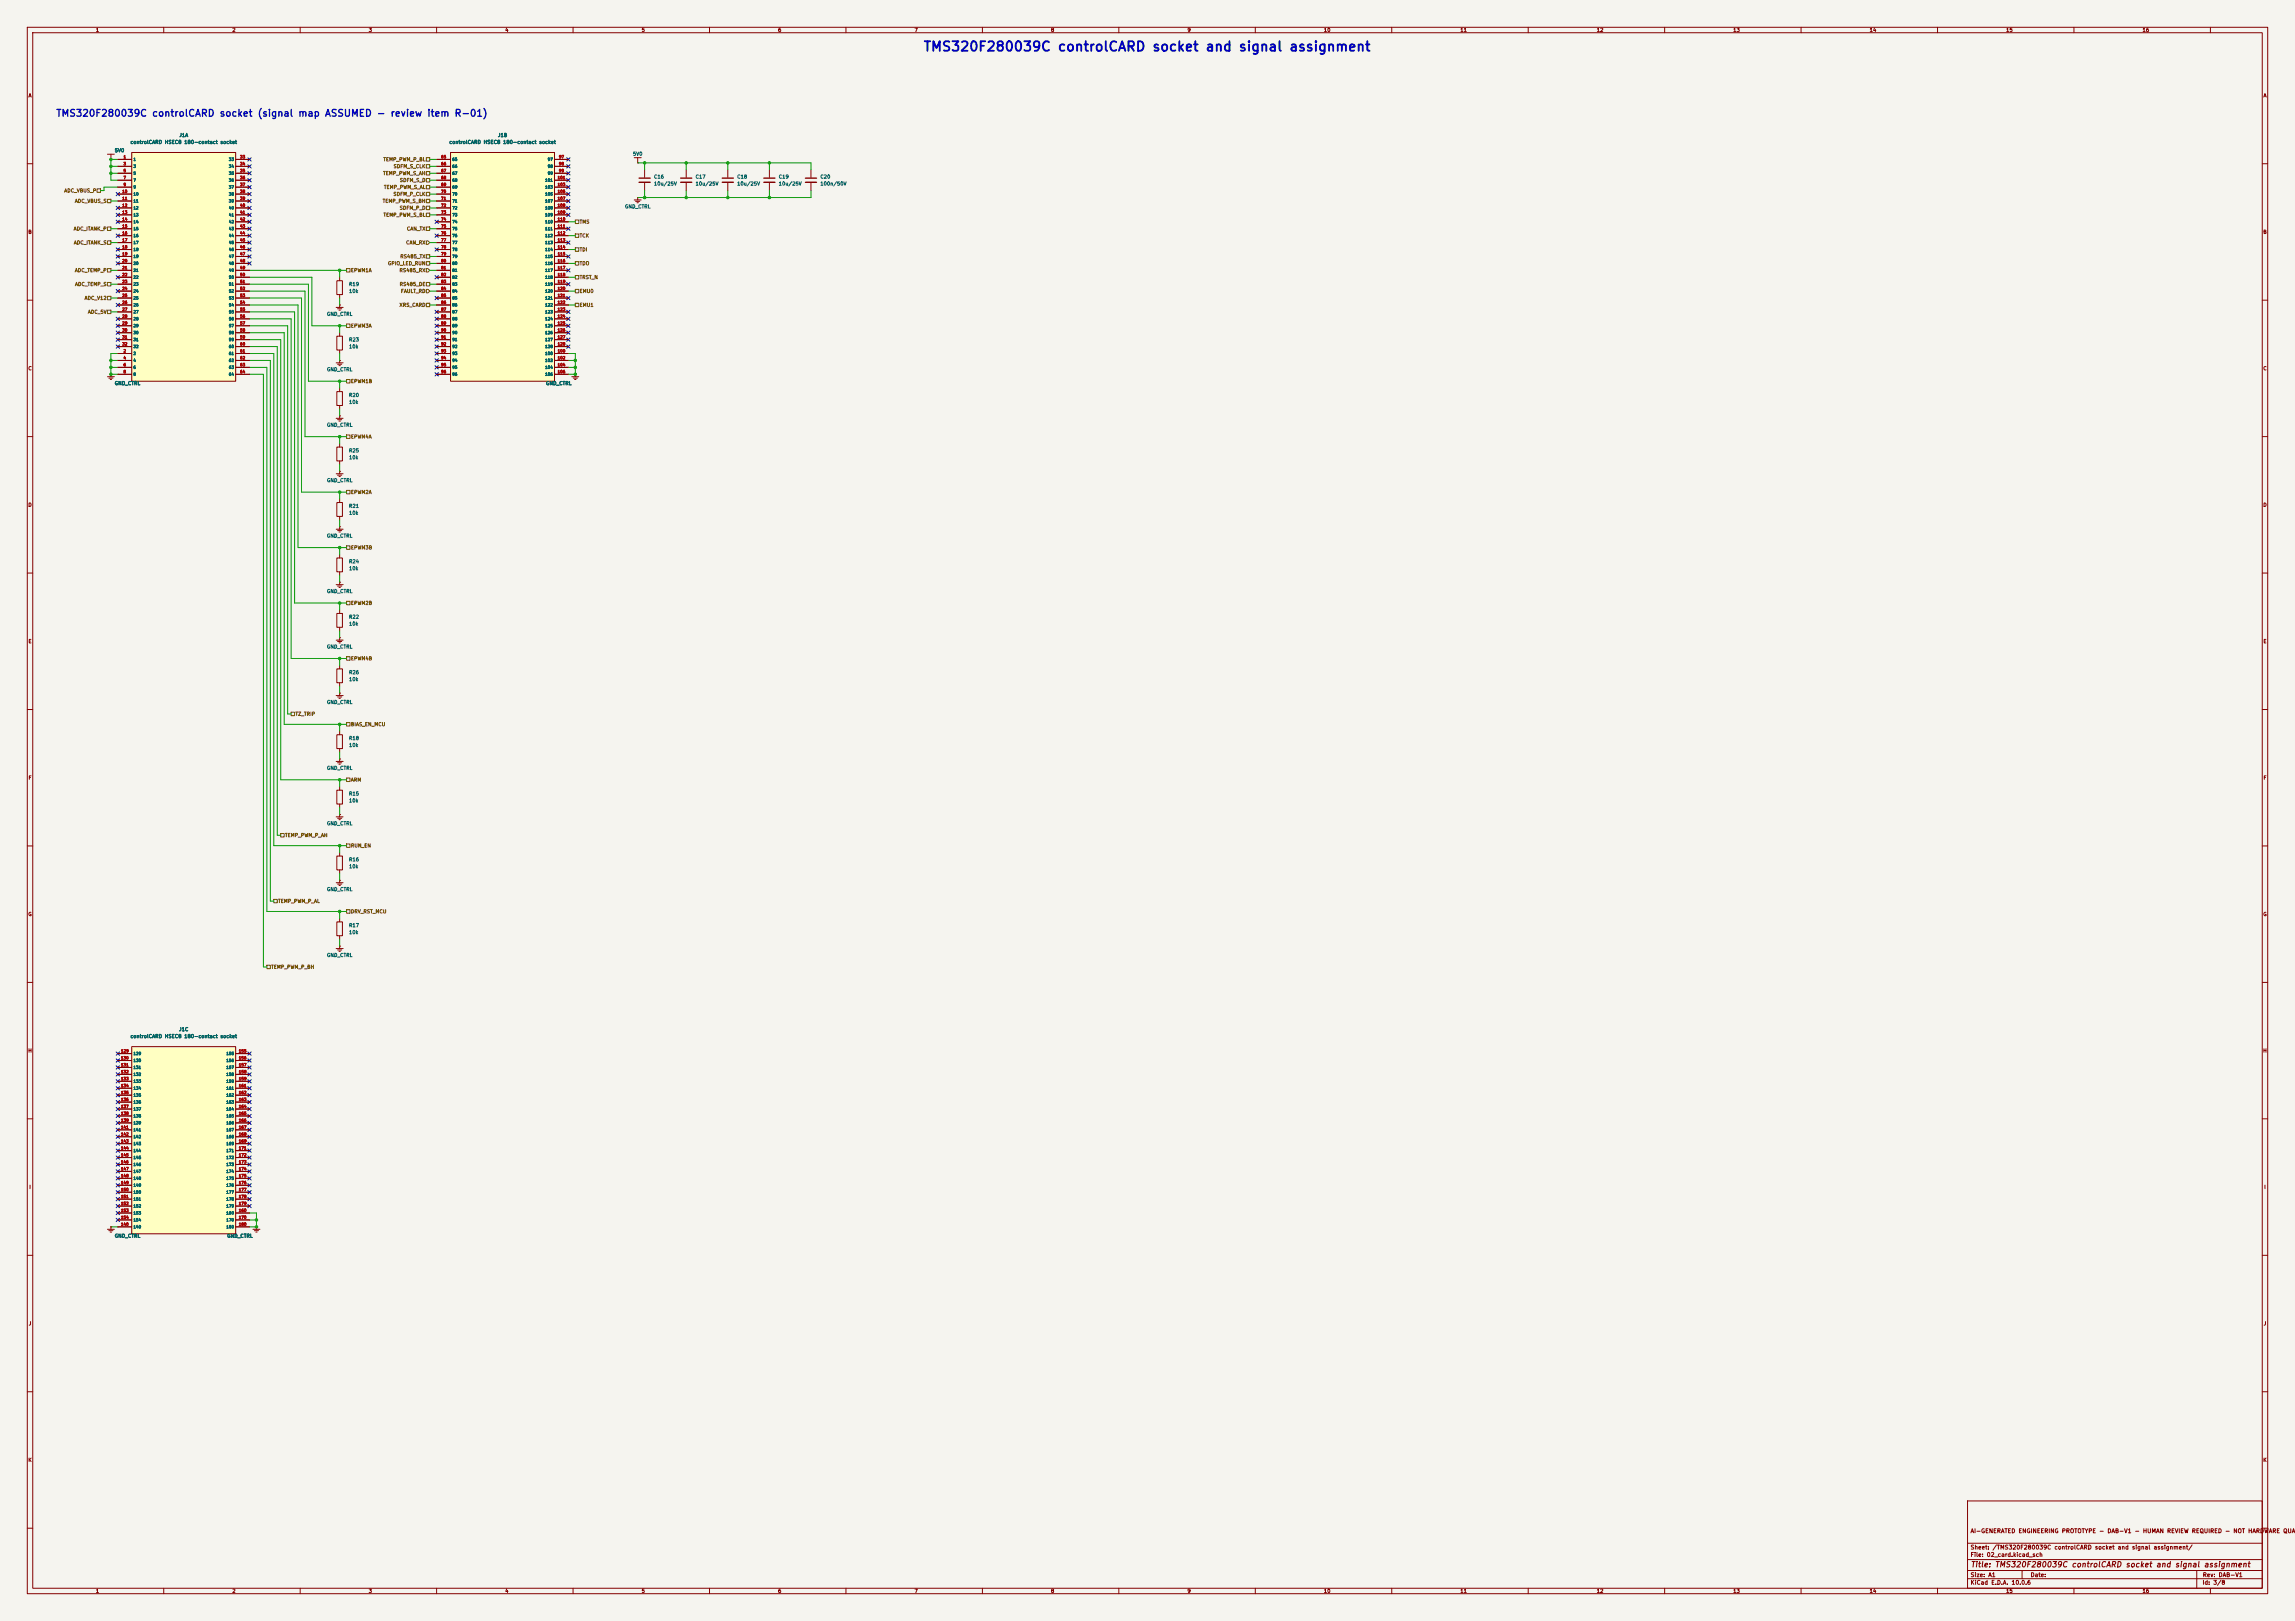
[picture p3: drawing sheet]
<svg xmlns="http://www.w3.org/2000/svg" width="841mm" height="594mm" viewBox="0 0 841 594" stroke-linecap="round" stroke-linejoin="round" font-family="sans-serif">
<defs><g id="words">
<text font-size="3.5" fill="#0000c2" x="338.2" y="19.7">TMS320F280039C controlCARD socket and signal assignment</text>
<text font-size="2.5" fill="#0000c2" x="20.4" y="43.4">TMS320F280039C controlCARD socket (signal map ASSUMED - review item R-01)</text>
<text font-size="2" fill="#840000" x="722" y="574.8">Title: TMS320F280039C controlCARD socket and signal assignment</text>
<g font-size="1.5" fill="#840000">
<text x="721.9" y="562.1">AI-GENERATED ENGINEERING PROTOTYPE - DAB-V1 - HUMAN REVIEW REQUIRED - NOT HARDWARE QUAL</text>
<text x="721.9" y="568.1">Sheet: /TMS320F280039C controlCARD socket and signal assignment/</text>
<text x="721.9" y="570.8">File: 02_card.kicad_sch</text>
<text x="721.9" y="581">KiCad E.D.A. 10.0.6</text>
<text x="721.9" y="578.2">Size: A1</text>
<text x="743.9" y="578.2">Date:</text>
<text x="806.9" y="581">Id: 3/8</text>
<text x="807" y="578.2">Rev: DAB-V1</text>
</g>
<g font-size="1.3" fill="#840000">
<text x="35" y="12">1</text>
<text x="85" y="12">2</text>
<text x="135" y="12">3</text>
<text x="185" y="12">4</text>
<text x="235" y="12">5</text>
<text x="285" y="12">6</text>
<text x="335" y="12">7</text>
<text x="385" y="12">8</text>
<text x="435" y="12">9</text>
<text x="485" y="12">10</text>
<text x="535" y="12">11</text>
<text x="585" y="12">12</text>
<text x="635" y="12">13</text>
<text x="685" y="12">14</text>
<text x="735" y="12">15</text>
<text x="785" y="12">16</text>
<text x="10.3" y="36">A</text>
<text x="829.3" y="36">A</text>
<text x="10.2" y="86">B</text>
<text x="829.2" y="86">B</text>
<text x="10.2" y="136">C</text>
<text x="829.2" y="136">C</text>
<text x="10.2" y="186">D</text>
<text x="829.2" y="186">D</text>
<text x="10.3" y="236">E</text>
<text x="829.3" y="236">E</text>
<text x="10.3" y="286">F</text>
<text x="829.3" y="286">F</text>
<text x="10.2" y="336">G</text>
<text x="829.2" y="336">G</text>
<text x="10.2" y="386">H</text>
<text x="829.2" y="386">H</text>
<text x="10.6" y="436">I</text>
<text x="829.6" y="436">I</text>
<text x="10.4" y="486">J</text>
<text x="829.4" y="486">J</text>
<text x="10.2" y="536">K</text>
<text x="829.2" y="536">K</text>
<text x="35" y="584">1</text>
<text x="85" y="584">2</text>
<text x="135" y="584">3</text>
<text x="185" y="584">4</text>
<text x="235" y="584">5</text>
<text x="285" y="584">6</text>
<text x="335" y="584">7</text>
<text x="385" y="584">8</text>
<text x="435" y="584">9</text>
<text x="485" y="584">10</text>
<text x="535" y="584">11</text>
<text x="585" y="584">12</text>
<text x="635" y="584">13</text>
<text x="685" y="584">14</text>
<text x="735" y="584">15</text>
<text x="785" y="584">16</text>
</g>
<g font-size="1.3" fill="#006464">
<text x="47.6" y="53">controlCARD HSEC8 180-contact socket</text>
<text x="65.6" y="50.5">J1A</text>
<text x="164.5" y="53">controlCARD HSEC8 180-contact socket</text>
<text x="182.3" y="50.5">J1B</text>
<text x="41.9" y="56.1">5V0</text>
<text x="231.8" y="57.4">5V0</text>
<text x="239.5" y="65.7">C16</text>
<text x="254.7" y="65.7">C17</text>
<text x="270" y="65.7">C18</text>
<text x="285.2" y="65.7">C19</text>
<text x="300.5" y="65.7">C20</text>
<text x="239.5" y="68.3">10u/25V</text>
<text x="254.7" y="68.3">10u/25V</text>
<text x="270" y="68.3">10u/25V</text>
<text x="285.2" y="68.3">10u/25V</text>
<text x="300.5" y="68.3">100n/50V</text>
<text x="228.9" y="76.7">GND_CTRL</text>
<text x="127.7" y="105.1">R19</text>
<text x="127.7" y="107.6">10k</text>
<text x="119.6" y="116">GND_CTRL</text>
<text x="127.7" y="125.4">R23</text>
<text x="127.7" y="128">10k</text>
<text x="119.6" y="136.3">GND_CTRL</text>
<text x="41.9" y="141.4">GND_CTRL</text>
<text x="199.9" y="141.4">GND_CTRL</text>
<text x="127.7" y="145.7">R20</text>
<text x="127.7" y="148.3">10k</text>
<text x="119.6" y="156.7">GND_CTRL</text>
<text x="127.7" y="166.1">R25</text>
<text x="127.7" y="168.6">10k</text>
<text x="119.6" y="177">GND_CTRL</text>
<text x="127.7" y="186.4">R21</text>
<text x="127.7" y="188.9">10k</text>
<text x="119.6" y="197.3">GND_CTRL</text>
<text x="127.7" y="206.7">R24</text>
<text x="127.7" y="209.2">10k</text>
<text x="119.6" y="217.6">GND_CTRL</text>
<text x="127.7" y="227">R22</text>
<text x="127.7" y="229.6">10k</text>
<text x="119.6" y="237.9">GND_CTRL</text>
<text x="127.7" y="247.3">R26</text>
<text x="127.7" y="249.9">10k</text>
<text x="119.6" y="258.3">GND_CTRL</text>
<text x="127.7" y="271.5">R18</text>
<text x="127.7" y="274">10k</text>
<text x="119.6" y="282.4">GND_CTRL</text>
<text x="127.7" y="291.8">R15</text>
<text x="127.7" y="294.3">10k</text>
<text x="119.6" y="302.7">GND_CTRL</text>
<text x="127.7" y="315.9">R16</text>
<text x="127.7" y="318.5">10k</text>
<text x="119.6" y="326.8">GND_CTRL</text>
<text x="127.7" y="340.1">R17</text>
<text x="127.7" y="342.6">10k</text>
<text x="119.6" y="351">GND_CTRL</text>
<text x="47.6" y="380.7">controlCARD HSEC8 180-contact socket</text>
<text x="65.5" y="378.2">J1C</text>
<text x="41.9" y="453.8">GND_CTRL</text>
<text x="83.1" y="453.8">GND_CTRL</text>
</g>
<g font-size="1.3" fill="#725600">
<text x="140.3" y="59.4">TEMP_PWM_P_BL</text>
<text x="140.3" y="64.5">TEMP_PWM_S_AH</text>
<text x="144.1" y="61.9">SDFM_S_CLK</text>
<text x="23.4" y="70.8">ADC_VBUS_P</text>
<text x="140.6" y="69.5">TEMP_PWM_S_AL</text>
<text x="146.4" y="67">SDFM_S_D</text>
<text x="27.3" y="74.6">ADC_VBUS_S</text>
<text x="140.1" y="74.6">TEMP_PWM_S_BH</text>
<text x="144" y="72.1">SDFM_P_CLK</text>
<text x="146.3" y="77.2">SDFM_P_D</text>
<text x="140.4" y="79.7">TEMP_PWM_S_BL</text>
<text x="212.3" y="82.2">TMS</text>
<text x="26.9" y="84.8">ADC_ITANK_P</text>
<text x="26.9" y="89.9">ADC_ITANK_S</text>
<text x="148.7" y="89.9">CAN_RX</text>
<text x="149" y="84.8">CAN_TX</text>
<text x="212.3" y="87.3">TCK</text>
<text x="146.5" y="94.9">RS485_TX</text>
<text x="212.3" y="92.4">TDI</text>
<text x="27.3" y="100">ADC_TEMP_P</text>
<text x="128.4" y="100">EPWM1A</text>
<text x="142" y="97.5">GPIO_LED_RUN</text>
<text x="146.2" y="100">RS485_RX</text>
<text x="212.3" y="97.5">TDO</text>
<text x="27.3" y="105.1">ADC_TEMP_S</text>
<text x="146.3" y="105.1">RS485_DE</text>
<text x="146.8" y="107.6">FAULT_RD</text>
<text x="212.3" y="102.6">TRST_N</text>
<text x="212.3" y="107.6">EMU0</text>
<text x="30.8" y="110.2">ADC_V12</text>
<text x="146.2" y="112.7">XRS_CARD</text>
<text x="212.3" y="112.7">EMU1</text>
<text x="32.1" y="115.3">ADC_5V</text>
<text x="128.4" y="120.3">EPWM3A</text>
<text x="128.4" y="140.7">EPWM1B</text>
<text x="128.4" y="161">EPWM4A</text>
<text x="128.4" y="181.3">EPWM2A</text>
<text x="128.4" y="201.6">EPWM3B</text>
<text x="128.4" y="221.9">EPWM2B</text>
<text x="128.4" y="242.3">EPWM4B</text>
<text x="108.1" y="262.6">TZ_TRIP</text>
<text x="128.4" y="266.4">BIAS_EN_MCU</text>
<text x="128.4" y="286.7">ARM</text>
<text x="104.3" y="307">TEMP_PWM_P_AH</text>
<text x="128.4" y="310.8">RUN_EN</text>
<text x="101.8" y="331.2">TEMP_PWM_P_AL</text>
<text x="128.4" y="335">DRV_RST_MCU</text>
<text x="99.2" y="355.3">TEMP_PWM_P_BH</text>
</g>
<g font-size="1" fill="#a90000">
<text x="45.1" y="58.2">1</text>
<text x="87.8" y="58.2">33</text>
<text x="161.5" y="58.2">65</text>
<text x="204.7" y="58.2">97</text>
<text x="45.1" y="60.8">3</text>
<text x="45.1" y="63.3">5</text>
<text x="45.1" y="65.9">7</text>
<text x="87.8" y="60.8">34</text>
<text x="87.8" y="63.3">35</text>
<text x="87.8" y="65.9">36</text>
<text x="161.5" y="60.8">66</text>
<text x="161.5" y="63.3">67</text>
<text x="161.5" y="65.9">68</text>
<text x="204.2" y="65.9">101</text>
<text x="204.7" y="60.8">98</text>
<text x="204.7" y="63.3">99</text>
<text x="44.7" y="70.9">10</text>
<text x="45.1" y="68.4">9</text>
<text x="87.8" y="68.4">37</text>
<text x="87.8" y="70.9">38</text>
<text x="161.5" y="68.4">69</text>
<text x="161.5" y="70.9">70</text>
<text x="204.2" y="68.4">103</text>
<text x="204.2" y="70.9">105</text>
<text x="44.7" y="73.5">11</text>
<text x="44.7" y="76">12</text>
<text x="87.8" y="73.5">39</text>
<text x="87.8" y="76">40</text>
<text x="161.5" y="73.5">71</text>
<text x="161.5" y="76">72</text>
<text x="204.2" y="73.5">107</text>
<text x="204.2" y="76">108</text>
<text x="44.7" y="78.6">13</text>
<text x="44.7" y="81.1">14</text>
<text x="44.7" y="83.6">15</text>
<text x="87.8" y="78.6">41</text>
<text x="87.8" y="81.1">42</text>
<text x="87.8" y="83.6">43</text>
<text x="161.5" y="78.6">73</text>
<text x="161.5" y="81.1">74</text>
<text x="161.5" y="83.6">75</text>
<text x="204.2" y="78.6">109</text>
<text x="204.2" y="81.1">110</text>
<text x="204.2" y="83.6">111</text>
<text x="44.7" y="86.2">16</text>
<text x="44.7" y="88.7">17</text>
<text x="87.8" y="86.2">44</text>
<text x="87.8" y="88.7">45</text>
<text x="161.5" y="86.2">76</text>
<text x="161.5" y="88.7">77</text>
<text x="204.2" y="86.2">112</text>
<text x="204.2" y="88.7">113</text>
<text x="44.7" y="91.3">18</text>
<text x="44.7" y="93.8">19</text>
<text x="87.8" y="91.3">46</text>
<text x="87.8" y="93.8">47</text>
<text x="161.5" y="91.3">78</text>
<text x="161.5" y="93.8">79</text>
<text x="204.2" y="91.3">114</text>
<text x="204.2" y="93.8">115</text>
<text x="44.7" y="96.3">20</text>
<text x="44.7" y="98.9">21</text>
<text x="44.7" y="101.4">22</text>
<text x="87.8" y="96.3">48</text>
<text x="87.8" y="98.9">49</text>
<text x="87.8" y="101.4">50</text>
<text x="161.5" y="96.3">80</text>
<text x="161.5" y="98.9">81</text>
<text x="161.5" y="101.4">82</text>
<text x="204.2" y="96.3">116</text>
<text x="204.2" y="98.9">117</text>
<text x="204.2" y="101.4">118</text>
<text x="44.7" y="104">23</text>
<text x="44.7" y="106.5">24</text>
<text x="87.8" y="104">51</text>
<text x="87.8" y="106.5">52</text>
<text x="161.5" y="104">83</text>
<text x="161.5" y="106.5">84</text>
<text x="204.2" y="104">119</text>
<text x="204.2" y="106.5">120</text>
<text x="44.7" y="109">25</text>
<text x="44.7" y="111.6">26</text>
<text x="87.8" y="109">53</text>
<text x="87.8" y="111.6">54</text>
<text x="161.5" y="109">85</text>
<text x="161.5" y="111.6">86</text>
<text x="204.2" y="109">121</text>
<text x="204.2" y="111.6">122</text>
<text x="44.7" y="114.1">27</text>
<text x="44.7" y="116.7">28</text>
<text x="44.7" y="119.2">29</text>
<text x="87.8" y="114.1">55</text>
<text x="87.8" y="116.7">56</text>
<text x="87.8" y="119.2">57</text>
<text x="161.5" y="114.1">87</text>
<text x="161.5" y="116.7">88</text>
<text x="161.5" y="119.2">89</text>
<text x="204.2" y="114.1">123</text>
<text x="204.2" y="116.7">124</text>
<text x="204.2" y="119.2">125</text>
<text x="44.7" y="121.7">30</text>
<text x="44.7" y="124.3">31</text>
<text x="87.8" y="121.7">58</text>
<text x="87.8" y="124.3">59</text>
<text x="161.5" y="121.7">90</text>
<text x="161.5" y="124.3">91</text>
<text x="204.2" y="121.7">126</text>
<text x="204.2" y="124.3">127</text>
<text x="44.7" y="126.8">32</text>
<text x="45.1" y="129.4">2</text>
<text x="45.1" y="131.9">4</text>
<text x="87.8" y="126.8">60</text>
<text x="87.8" y="129.4">61</text>
<text x="87.8" y="131.9">62</text>
<text x="161.5" y="126.8">92</text>
<text x="161.5" y="129.4">93</text>
<text x="161.5" y="131.9">94</text>
<text x="204.2" y="129.4">100</text>
<text x="204.2" y="131.9">102</text>
<text x="204.2" y="126.8">128</text>
<text x="45.1" y="134.4">6</text>
<text x="45.1" y="137">8</text>
<text x="87.8" y="134.4">63</text>
<text x="87.8" y="137">64</text>
<text x="161.5" y="134.4">95</text>
<text x="161.5" y="137">96</text>
<text x="204.2" y="134.4">104</text>
<text x="204.2" y="137">106</text>
<text x="44.2" y="385.9">129</text>
<text x="44.2" y="388.4">130</text>
<text x="87.4" y="385.9">155</text>
<text x="87.4" y="388.4">156</text>
<text x="44.2" y="391">131</text>
<text x="44.2" y="393.5">132</text>
<text x="87.4" y="391">157</text>
<text x="87.4" y="393.5">158</text>
<text x="44.2" y="396.1">133</text>
<text x="44.2" y="398.6">134</text>
<text x="44.2" y="401.1">135</text>
<text x="87.4" y="396.1">159</text>
<text x="87.4" y="398.6">161</text>
<text x="87.4" y="401.1">162</text>
<text x="44.2" y="403.7">136</text>
<text x="44.2" y="406.2">137</text>
<text x="87.4" y="403.7">163</text>
<text x="87.4" y="406.2">164</text>
<text x="44.2" y="408.8">138</text>
<text x="44.2" y="411.3">139</text>
<text x="44.2" y="413.8">141</text>
<text x="87.4" y="408.8">165</text>
<text x="87.4" y="411.3">166</text>
<text x="87.4" y="413.8">167</text>
<text x="44.2" y="416.4">142</text>
<text x="44.2" y="418.9">143</text>
<text x="87.4" y="416.4">168</text>
<text x="87.4" y="418.9">169</text>
<text x="44.2" y="421.5">144</text>
<text x="44.2" y="424">145</text>
<text x="87.4" y="421.5">171</text>
<text x="87.4" y="424">172</text>
<text x="44.2" y="426.5">146</text>
<text x="44.2" y="429.1">147</text>
<text x="44.2" y="431.6">148</text>
<text x="87.4" y="426.5">173</text>
<text x="87.4" y="429.1">174</text>
<text x="87.4" y="431.6">175</text>
<text x="44.2" y="434.2">149</text>
<text x="44.2" y="436.7">150</text>
<text x="87.4" y="434.2">176</text>
<text x="87.4" y="436.7">177</text>
<text x="44.2" y="439.2">151</text>
<text x="44.2" y="441.8">152</text>
<text x="87.4" y="439.2">178</text>
<text x="87.4" y="441.8">179</text>
<text x="44.2" y="449.4">140</text>
<text x="44.2" y="444.3">153</text>
<text x="44.2" y="446.9">154</text>
<text x="87.4" y="444.3">160</text>
<text x="87.4" y="446.9">170</text>
<text x="87.4" y="449.4">180</text>
</g>
<g font-size="1" fill="#006464">
<text x="48.8" y="59.2">1</text>
<text x="83.7" y="59.2">33</text>
<text x="165.6" y="59.2">65</text>
<text x="200.6" y="59.2">97</text>
<text x="48.8" y="61.7">3</text>
<text x="48.8" y="64.3">5</text>
<text x="83.7" y="61.7">34</text>
<text x="83.7" y="64.3">35</text>
<text x="165.6" y="61.7">66</text>
<text x="165.6" y="64.3">67</text>
<text x="200.6" y="61.7">98</text>
<text x="200.6" y="64.3">99</text>
<text x="48.8" y="66.8">7</text>
<text x="48.8" y="69.3">9</text>
<text x="48.8" y="71.9">10</text>
<text x="83.7" y="66.8">36</text>
<text x="83.7" y="69.3">37</text>
<text x="83.7" y="71.9">38</text>
<text x="165.6" y="66.8">68</text>
<text x="165.6" y="69.3">69</text>
<text x="165.6" y="71.9">70</text>
<text x="199.6" y="66.8">101</text>
<text x="199.6" y="69.3">103</text>
<text x="199.6" y="71.9">105</text>
<text x="48.8" y="74.4">11</text>
<text x="48.8" y="77">12</text>
<text x="83.7" y="74.4">39</text>
<text x="83.7" y="77">40</text>
<text x="165.6" y="74.4">71</text>
<text x="165.6" y="77">72</text>
<text x="199.6" y="74.4">107</text>
<text x="199.6" y="77">108</text>
<text x="48.8" y="79.5">13</text>
<text x="48.8" y="82">14</text>
<text x="83.7" y="79.5">41</text>
<text x="83.7" y="82">42</text>
<text x="165.6" y="79.5">73</text>
<text x="165.6" y="82">74</text>
<text x="199.6" y="79.5">109</text>
<text x="199.6" y="82">110</text>
<text x="48.8" y="84.6">15</text>
<text x="48.8" y="87.1">16</text>
<text x="48.8" y="89.7">17</text>
<text x="83.7" y="84.6">43</text>
<text x="83.7" y="87.1">44</text>
<text x="83.7" y="89.7">45</text>
<text x="165.6" y="84.6">75</text>
<text x="165.6" y="87.1">76</text>
<text x="165.6" y="89.7">77</text>
<text x="199.6" y="84.6">111</text>
<text x="199.6" y="87.1">112</text>
<text x="199.6" y="89.7">113</text>
<text x="48.8" y="92.2">18</text>
<text x="48.8" y="94.7">19</text>
<text x="83.7" y="92.2">46</text>
<text x="83.7" y="94.7">47</text>
<text x="165.6" y="92.2">78</text>
<text x="165.6" y="94.7">79</text>
<text x="199.6" y="92.2">114</text>
<text x="199.6" y="94.7">115</text>
<text x="48.8" y="97.3">20</text>
<text x="48.8" y="99.8">21</text>
<text x="83.7" y="97.3">48</text>
<text x="83.7" y="99.8">49</text>
<text x="165.6" y="97.3">80</text>
<text x="165.6" y="99.8">81</text>
<text x="199.6" y="97.3">116</text>
<text x="199.6" y="99.8">117</text>
<text x="48.8" y="102.4">22</text>
<text x="48.8" y="104.9">23</text>
<text x="48.8" y="107.4">24</text>
<text x="83.7" y="102.4">50</text>
<text x="83.7" y="104.9">51</text>
<text x="83.7" y="107.4">52</text>
<text x="165.6" y="102.4">82</text>
<text x="165.6" y="104.9">83</text>
<text x="165.6" y="107.4">84</text>
<text x="199.6" y="102.4">118</text>
<text x="199.6" y="104.9">119</text>
<text x="199.6" y="107.4">120</text>
<text x="48.8" y="110">25</text>
<text x="48.8" y="112.5">26</text>
<text x="83.7" y="110">53</text>
<text x="83.7" y="112.5">54</text>
<text x="165.6" y="110">85</text>
<text x="165.6" y="112.5">86</text>
<text x="199.6" y="110">121</text>
<text x="199.6" y="112.5">122</text>
<text x="48.8" y="115.1">27</text>
<text x="48.8" y="117.6">28</text>
<text x="83.7" y="115.1">55</text>
<text x="83.7" y="117.6">56</text>
<text x="165.6" y="115.1">87</text>
<text x="165.6" y="117.6">88</text>
<text x="199.6" y="115.1">123</text>
<text x="199.6" y="117.6">124</text>
<text x="48.8" y="120.1">29</text>
<text x="48.8" y="122.7">30</text>
<text x="48.8" y="125.2">31</text>
<text x="83.7" y="120.1">57</text>
<text x="83.7" y="122.7">58</text>
<text x="83.7" y="125.2">59</text>
<text x="165.6" y="120.1">89</text>
<text x="165.6" y="122.7">90</text>
<text x="165.6" y="125.2">91</text>
<text x="199.6" y="120.1">125</text>
<text x="199.6" y="122.7">126</text>
<text x="199.6" y="125.2">127</text>
<text x="48.8" y="130.3">2</text>
<text x="48.8" y="127.8">32</text>
<text x="83.7" y="127.8">60</text>
<text x="83.7" y="130.3">61</text>
<text x="165.6" y="127.8">92</text>
<text x="165.6" y="130.3">93</text>
<text x="199.6" y="130.3">100</text>
<text x="199.6" y="127.8">128</text>
<text x="48.8" y="132.8">4</text>
<text x="48.8" y="135.4">6</text>
<text x="48.8" y="137.9">8</text>
<text x="83.7" y="132.8">62</text>
<text x="83.7" y="135.4">63</text>
<text x="83.7" y="137.9">64</text>
<text x="165.6" y="132.8">94</text>
<text x="165.6" y="135.4">95</text>
<text x="165.6" y="137.9">96</text>
<text x="199.6" y="132.8">102</text>
<text x="199.6" y="135.4">104</text>
<text x="199.6" y="137.9">106</text>
<text x="48.8" y="386.8">129</text>
<text x="48.8" y="389.4">130</text>
<text x="82.8" y="386.8">155</text>
<text x="82.8" y="389.4">156</text>
<text x="48.8" y="391.9">131</text>
<text x="48.8" y="394.5">132</text>
<text x="82.8" y="391.9">157</text>
<text x="82.8" y="394.5">158</text>
<text x="48.8" y="397">133</text>
<text x="48.8" y="399.5">134</text>
<text x="82.8" y="397">159</text>
<text x="82.8" y="399.5">161</text>
<text x="48.8" y="402.1">135</text>
<text x="48.8" y="404.6">136</text>
<text x="48.8" y="407.2">137</text>
<text x="82.8" y="402.1">162</text>
<text x="82.8" y="404.6">163</text>
<text x="82.8" y="407.2">164</text>
<text x="48.8" y="409.7">138</text>
<text x="48.8" y="412.2">139</text>
<text x="82.8" y="409.7">165</text>
<text x="82.8" y="412.2">166</text>
<text x="48.8" y="414.8">141</text>
<text x="48.8" y="417.3">142</text>
<text x="48.8" y="419.9">143</text>
<text x="82.8" y="414.8">167</text>
<text x="82.8" y="417.3">168</text>
<text x="82.8" y="419.9">169</text>
<text x="48.8" y="422.4">144</text>
<text x="48.8" y="424.9">145</text>
<text x="82.8" y="422.4">171</text>
<text x="82.8" y="424.9">172</text>
<text x="48.8" y="427.5">146</text>
<text x="48.8" y="430">147</text>
<text x="82.8" y="427.5">173</text>
<text x="82.8" y="430">174</text>
<text x="48.8" y="432.6">148</text>
<text x="48.8" y="435.1">149</text>
<text x="48.8" y="437.6">150</text>
<text x="82.8" y="432.6">175</text>
<text x="82.8" y="435.1">176</text>
<text x="82.8" y="437.6">177</text>
<text x="48.8" y="440.2">151</text>
<text x="48.8" y="442.7">152</text>
<text x="82.8" y="440.2">178</text>
<text x="82.8" y="442.7">179</text>
<text x="48.8" y="445.3">153</text>
<text x="48.8" y="447.8">154</text>
<text x="82.8" y="445.3">160</text>
<text x="82.8" y="447.8">170</text>
<text x="48.8" y="450.3">140</text>
<text x="82.8" y="450.3">180</text>
</g>
</g></defs>
<path d="M0 0h841v594h-841z" fill="#f5f4ef" stroke="#f5f4ef" stroke-width=".37"/>
<g fill="none" stroke="#840000" stroke-width=".37">
<path d="M10 10h821v574h-821zM12 12h817v570h-817zM60 10v2M110 10v2M160 10v2M210 10v2M260 10v2M310 10v2M360 10v2M410 10v2M460 10v2M510 10v2"/>
<path d="M560 10v2M610 10v2M660 10v2M710 10v2M760 10v2M810 10v2M10 60h2M829 60h2M266.7 62.2v2.8M266.7 67.1v2.7M281.9 62.2v2.8M281.9 67.1v2.7"/>
<path d="M10 110h2M829 110h2M123.2 133h2.5M123.4 123.2h2.1v5.1h-2.1zM123.7 133.5h1.5M124.2 134h.5M124.5 132.1h.1M124.5 121.9v1.3M124.5 128.3v1.2M124.5 132.1v.9M10 160h2M829 160h2"/>
<path d="M123.2 173.6h2.5M123.4 163.8h2.1v5.1h-2.1zM123.7 174.1h1.5M124.2 174.6h.5M124.5 172.7h.1M124.5 162.6v1.2M124.5 168.9v1.3M124.5 172.7v.9M10 210h2M829 210h2M123.4 224.8h2.1v5.1h-2.1zM124.5 223.5v1.3"/>
<path d="M124.5 229.9v1.2M10 260h2M123.2 254.9h2.5M123.4 245.1h2.1v5.1h-2.1zM123.7 255.4h1.5M124.2 255.9h.5M124.5 254h.1M124.5 243.8v1.3M124.5 250.2v1.3M124.5 254v.9M829 260h2M10 310h2"/>
<path d="M829 310h2M123.2 323.5h2.5M123.7 324h1.5M124.2 324.5h.5M124.5 322.6h.1M124.5 322.6v.9M10 360h2M829 360h2M10 410h2M829 410h2M10 460h2M39.4 450.5h2.5"/>
<path d="M39.9 451h1.5M40.4 451.5h.5M40.6 449.6h.1M40.6 449.6v.9M92.7 450.5h2.5M93.2 451h1.5M93.7 451.5h.5M94 449.6h.1M94 449.6v.9M829 460h2M10 510h2M829 510h2"/>
<path d="M10 560h2M721 550h108v32h-108zM829 560h2M721 578.5h108M721 575.5h108M721 571.5h108M721 565.5h108M741 575.5v3M805 575.5v6.5M60 582v2M110 582v2M160 582v2"/>
<path d="M210 582v2M260 582v2M310 582v2M360 582v2M410 582v2M460 582v2M510 582v2M560 582v2M610 582v2M660 582v2M710 582v2M760 582v2"/>
<path d="M810 582v2"/>
</g>
<path d="M264.7 65.3h4M264.7 66.8h4M279.9 65.3h4.1M279.9 66.8h4.1" fill="none" stroke="#840000" stroke-width=".51"/>
<path d="M48.3 383.5h38.1v68.6h-38.1z" fill="#ffffc2"/>
<g fill="none" stroke="#840000" stroke-width=".37">
<path d="M236.2 62.2v2.8M236.2 67.1v2.7M251.5 62.2v2.8M251.5 67.1v2.7M297.2 62.2v2.8M297.2 67.1v2.7M123.2 112.6h2.5M123.7 113.2h1.5M124.2 113.7h.5M124.5 111.8h.1M124.5 111.8v.8M209.5 138h2.6"/>
<path d="M210.1 138.6h1.5M210.6 139.1h.5M210.8 137.2h.1M210.8 137.2v.8M123.2 193.9h2.5M123.7 194.4h1.5M124.2 194.9h.5M124.5 193h.1M124.5 193v.9M123.2 279h2.5M123.4 269.2h2.1v5.1h-2.1zM123.7 279.5h1.5"/>
<path d="M124.5 278.1h.1M124.5 268v1.2M124.5 274.3v1.3M124.5 278.1v.9M123.2 299.3h2.5M123.4 289.6h2.1v5h-2.1zM123.7 299.8h1.5M124.2 280h.5M124.5 298.4h.1M124.5 288.3v1.3M124.5 294.6v1.3M124.5 298.4v.9"/>
<path d="M123.4 313.7h2.1v5.1h-2.1zM124.2 300.4h.5M124.5 312.4v1.3M124.5 318.8v1.2M123.4 337.8h2.1v5.1h-2.1zM124.5 336.5v1.3M123.2 347.6h2.5M123.7 348.1h1.5M124.2 348.6h.5M124.5 346.7h.1M124.5 342.9v1.3M124.5 346.7v.9"/>
<path d="M43.2 386.1h5.1M43.2 388.6h5.1M43.2 391.2h5.1M43.2 393.7h5.1M43.2 396.2h5.1M43.2 398.8h5.1M48.3 383.5h38.1v68.6h-38.1zM86.4 386.1h5M86.4 388.6h5M86.4 391.2h5M86.4 393.7h5M86.4 396.2h5"/>
<path d="M86.4 398.8h5M43.2 401.3h5.1M43.2 403.9h5.1M43.2 406.4h5.1M43.2 408.9h5.1M43.2 411.5h5.1M43.2 414h5.1M43.2 416.6h5.1M43.2 419.1h5.1M86.4 401.3h5M86.4 403.9h5M86.4 406.4h5"/>
<path d="M86.4 408.9h5M86.4 411.5h5M86.4 414h5M86.4 416.6h5M86.4 419.1h5M43.2 421.6h5.1M43.2 424.2h5.1M43.2 426.7h5.1M43.2 429.3h5.1M43.2 431.8h5.1M43.2 434.3h5.1M43.2 436.9h5.1"/>
<path d="M43.2 439.4h5.1M86.4 421.6h5M86.4 424.2h5M86.4 426.7h5M86.4 429.3h5M86.4 431.8h5M86.4 434.3h5M86.4 436.9h5M86.4 439.4h5M43.2 449.6h5.1M43.2 442h5.1M43.2 444.5h5.1"/>
<path d="M43.2 447h5.1M86.4 449.6h5M86.4 442h5M86.4 444.5h5M86.4 447h5"/>
</g>
<path d="M234.2 65.3h4.1M234.2 66.8h4.1M249.4 65.3h4.1M249.4 66.8h4.1M295.1 65.3h4.1M295.1 66.8h4.1" fill="none" stroke="#840000" stroke-width=".51"/>
<path d="M48.3 55.9h38.1v83.8h-38.1z" fill="#ffffc2"/>
<g fill="none" stroke="#840000" stroke-width=".37">
<path d="M39.4 56.5h2.5M40.6 58.4h.1M40.6 56.5v1.9M43.2 58.4h5.1M48.3 55.9h38.1v83.8h-38.1zM86.4 58.4h5M232.4 57.8h2.5M233.7 59.7h.1M233.7 57.8v1.9M43.2 61h5.1M43.2 63.5h5.1M43.2 66h5.1"/>
<path d="M43.2 68.6h5.1M43.2 71.1h5.1M43.2 73.7h5.1M43.2 76.2h5.1M43.2 78.7h5.1M86.4 61h5M86.4 63.5h5M86.4 66h5M86.4 68.6h5M86.4 71.1h5M86.4 73.7h5M86.4 76.2h5"/>
<path d="M86.4 78.7h5M232.4 73.3h2.5M232.9 73.8h1.5M233.4 74.3h.5M233.7 72.4h.1M233.7 72.4v.9M43.2 81.3h5.1M43.2 83.8h5.1M43.2 86.4h5.1M43.2 88.9h5.1M43.2 91.4h5.1M43.2 94h5.1"/>
<path d="M43.2 96.5h5.1M43.2 99.1h5.1M86.4 81.3h5M86.4 83.8h5M86.4 86.4h5M86.4 88.9h5M86.4 91.4h5M86.4 94h5M86.4 96.5h5M86.4 99.1h5M43.2 101.6h5.1M43.2 104.1h5.1"/>
<path d="M43.2 106.7h5.1M43.2 109.2h5.1M43.2 111.8h5.1M43.2 114.3h5.1M43.2 116.8h5.1M43.2 119.4h5.1M86.4 101.6h5M86.4 104.1h5M86.4 106.7h5M86.4 109.2h5M86.4 111.8h5M86.4 114.3h5"/>
<path d="M86.4 116.8h5M86.4 119.4h5M123.4 102.9h2.1v5h-2.1zM124.5 101.6v1.3M124.5 107.9v1.3M39.4 138h2.5M39.9 138.6h1.5M40.4 139.1h.5M40.6 137.2h.1M40.6 137.2v.8M43.2 129.5h5.1M43.2 132.1h5.1"/>
<path d="M43.2 134.6h5.1M43.2 137.2h5.1M43.2 121.9h5.1M43.2 124.5h5.1M43.2 127h5.1M86.4 129.5h5M86.4 132.1h5M86.4 134.6h5M86.4 137.2h5M86.4 121.9h5M86.4 124.5h5M86.4 127h5"/>
<path d="M123.2 153.3h2.5M123.4 143.5h2.1v5.1h-2.1zM123.7 153.8h1.5M124.2 154.3h.5M124.5 152.4h.1M124.5 142.2v1.3M124.5 148.6v1.3M124.5 152.4v.9M123.4 184.1h2.1v5.1h-2.1zM124.5 182.9v1.2M124.5 189.2v1.3M123.4 204.5h2.1v5h-2.1z"/>
<path d="M124.5 203.2v1.3M124.5 209.5v1.3M123.2 234.6h2.5M123.7 235.1h1.5M124.2 235.6h.5M124.5 233.7h.1M124.5 233.7v.9"/>
</g>
<path d="M165.1 55.9h38.1v83.8h-38.1z" fill="#ffffc2"/>
<g fill="none" stroke="#840000" stroke-width=".37">
<path d="M40.6 58.4h.1M43.2 58.4h5.1M86.4 58.4h5M160 58.4h5.1M165.1 55.9h38.1v83.8h-38.1zM203.2 58.4h5.1M43.2 61h5.1M43.2 63.5h5.1M43.2 66h5.1M43.2 68.6h5.1M43.2 71.1h5.1M43.2 73.7h5.1"/>
<path d="M43.2 76.2h5.1M43.2 78.7h5.1M86.4 61h5M86.4 63.5h5M86.4 66h5M86.4 68.6h5M86.4 71.1h5M86.4 73.7h5M86.4 76.2h5M86.4 78.7h5M160 61h5.1M160 63.5h5.1"/>
<path d="M160 66h5.1M160 68.6h5.1M160 71.1h5.1M160 73.7h5.1M160 76.2h5.1M160 78.7h5.1M203.2 61h5.1M203.2 63.5h5.1M203.2 66h5.1M203.2 68.6h5.1M203.2 71.1h5.1M203.2 73.7h5.1"/>
<path d="M203.2 76.2h5.1M203.2 78.7h5.1M43.2 81.3h5.1M43.2 83.8h5.1M43.2 86.4h5.1M43.2 88.9h5.1M43.2 91.4h5.1M43.2 94h5.1M43.2 96.5h5.1M43.2 99.1h5.1M86.4 81.3h5M86.4 83.8h5"/>
<path d="M86.4 86.4h5M86.4 88.9h5M86.4 91.4h5M86.4 94h5M86.4 96.5h5M86.4 99.1h5M160 81.3h5.1M160 83.8h5.1M160 86.4h5.1M160 88.9h5.1M160 91.4h5.1M160 94h5.1"/>
<path d="M160 96.5h5.1M160 99.1h5.1M203.2 81.3h5.1M203.2 83.8h5.1M203.2 86.4h5.1M203.2 88.9h5.1M203.2 91.4h5.1M203.2 94h5.1M203.2 96.5h5.1M203.2 99.1h5.1M43.2 101.6h5.1M43.2 104.1h5.1"/>
<path d="M43.2 106.7h5.1M43.2 109.2h5.1M43.2 111.8h5.1M43.2 114.3h5.1M43.2 116.8h5.1M43.2 119.4h5.1M86.4 101.6h5M86.4 104.1h5M86.4 106.7h5M86.4 109.2h5M86.4 111.8h5M86.4 114.3h5"/>
<path d="M86.4 116.8h5M86.4 119.4h5M160 101.6h5.1M160 104.1h5.1M160 106.7h5.1M160 109.2h5.1M160 111.8h5.1M160 114.3h5.1M160 116.8h5.1M160 119.4h5.1M203.2 101.6h5.1M203.2 104.1h5.1"/>
<path d="M203.2 106.7h5.1M203.2 109.2h5.1M203.2 111.8h5.1M203.2 114.3h5.1M203.2 116.8h5.1M203.2 119.4h5.1M40.6 137.2h.1M43.2 121.9h5.1M43.2 124.5h5.1M43.2 127h5.1M43.2 129.5h5.1M43.2 132.1h5.1"/>
<path d="M43.2 134.6h5.1M43.2 137.2h5.1M86.4 121.9h5M86.4 124.5h5M86.4 127h5M86.4 129.5h5M86.4 132.1h5M86.4 134.6h5M86.4 137.2h5M160 121.9h5.1M160 124.5h5.1M160 127h5.1"/>
<path d="M160 129.5h5.1M160 132.1h5.1M160 134.6h5.1M160 137.2h5.1M203.2 121.9h5.1M203.2 124.5h5.1M203.2 127h5.1M203.2 129.5h5.1M203.2 132.1h5.1M203.2 134.6h5.1M203.2 137.2h5.1M210.8 137.2h.1"/>
<path d="M123.2 214.2h2.5M123.7 214.8h1.5M124.2 215.3h.5M124.5 213.4h.1M124.5 213.4v.8M43.2 386.1h5.1M43.2 388.6h5.1M43.2 391.2h5.1M43.2 393.7h5.1M43.2 396.2h5.1M43.2 398.8h5.1M86.4 386.1h5"/>
<path d="M86.4 388.6h5M86.4 391.2h5M86.4 393.7h5M86.4 396.2h5M86.4 398.8h5M43.2 401.3h5.1M43.2 403.9h5.1M43.2 406.4h5.1M43.2 408.9h5.1M43.2 411.5h5.1M43.2 414h5.1M43.2 416.6h5.1"/>
<path d="M43.2 419.1h5.1M86.4 401.3h5M86.4 403.9h5M86.4 406.4h5M86.4 408.9h5M86.4 411.5h5M86.4 414h5M86.4 416.6h5M86.4 419.1h5M43.2 421.6h5.1M43.2 424.2h5.1M43.2 426.7h5.1"/>
<path d="M43.2 429.3h5.1M43.2 431.8h5.1M43.2 434.3h5.1M43.2 436.9h5.1M43.2 439.4h5.1M86.4 421.6h5M86.4 424.2h5M86.4 426.7h5M86.4 429.3h5M86.4 431.8h5M86.4 434.3h5M86.4 436.9h5"/>
<path d="M86.4 439.4h5M40.6 449.6h.1M43.2 449.6h5.1M43.2 442h5.1M43.2 444.5h5.1M43.2 447h5.1M86.4 449.6h5M86.4 442h5M86.4 444.5h5M86.4 447h5M94 449.6h.1"/>
</g>
<g fill="none" stroke="#725600" stroke-width=".37">
<path d="M156.2 57.8h1.3v1.3h-1.3zM35.6 69.2h1.2v1.3h-1.2zM39.4 73h1.2v1.3h-1.2zM156.2 65.4h1.3v1.3h-1.3zM156.2 70.5h1.3v1.3h-1.3zM156.2 75.6h1.3v1.2h-1.3zM156.2 62.9h1.3v1.2h-1.3zM156.2 67.9h1.3v1.3h-1.3zM156.2 73h1.3v1.3h-1.3zM156.2 78.1h1.3v1.3h-1.3zM156.2 60.3h1.3v1.3h-1.3zM39.4 98.4h1.2v1.3h-1.2z"/>
<path d="M39.4 88.3h1.2v1.2h-1.2zM39.4 83.2h1.2v1.3h-1.2zM127 98.4h1.3v1.3h-1.3zM156.2 83.2h1.3v1.3h-1.3zM156.2 93.3h1.3v1.3h-1.3zM156.2 95.9h1.3v1.3h-1.3zM156.2 98.4h.6l.7 .7-.7 .6h-.6zM156.2 88.3h.6l.7 .6-.7 .6h-.6zM210.8 80.6h1.3v1.3h-1.3zM210.8 85.7h1.3v1.3h-1.3zM210.8 90.8h1.3v1.3h-1.3zM210.8 95.9h1.3v1.3h-1.3z"/>
<path d="M39.4 103.5h1.2v1.3h-1.2zM39.4 113.7h1.2v1.2h-1.2zM39.4 108.6h1.2v1.3h-1.2zM127 118.7h1.3v1.3h-1.3zM156.2 103.5h1.3v1.3h-1.3zM156.2 106h.6l.7 .7-.7 .6h-.6zM156.2 111.1h1.3v1.3h-1.3zM210.8 111.1h1.3v1.3h-1.3zM210.8 101h1.3v1.2h-1.3zM210.8 106h1.3v1.3h-1.3zM127 139.1h1.3v1.2h-1.3zM127 159.4h1.3v1.3h-1.3z"/>
<path d="M127 179.7h1.3v1.3h-1.3zM127 200h1.3v1.3h-1.3zM127 220.3h1.3v1.3h-1.3zM127 240.7h1.3v1.2h-1.3zM106.7 261h1.2v1.3h-1.2zM127 264.8h1.3v1.3h-1.3zM127 285.1h1.3v1.3h-1.3zM102.9 305.4h1.2v1.3h-1.2zM127 309.2h1.3v1.3h-1.3zM100.3 329.6h1.3v1.2h-1.3zM127 333.4h1.3v1.2h-1.3zM97.8 353.7h1.3v1.3h-1.3z"/>
</g>
<g fill="none" stroke="#009600" stroke-width=".37">
<path d="M43.2 58.4h-2.6v7.6h2.6M157.5 58.4h2.5M233.7 59.7h63.5v2.5M236.2 59.7v2.5M251.5 59.7v2.5M266.7 59.7v2.5M281.9 59.7v2.5M40.6 61h2.6M40.6 73.7h2.6M40.6 63.5h2.6M43.2 68.6h-5.1v1.2h-1.3M157.5 61h2.5"/>
<path d="M157.5 66h2.5M157.5 73.7h2.5M157.5 68.6h2.5M157.5 63.5h2.5M157.5 71.1h2.5M157.5 76.2h2.5M157.5 78.7h2.5M236.2 69.8v2.6M251.5 69.8v2.6M266.7 69.8v2.6M281.9 69.8v2.6M297.2 69.8v2.6h-63.5"/>
<path d="M40.6 99.1h2.6M40.6 88.9h2.6M40.6 83.8h2.6M91.4 99.1h35.6M124.5 99.1v2.5M157.5 94h2.5M157.5 96.5h2.5M157.5 99.1h2.5M157.5 88.9h2.5M157.5 83.8h2.5M208.3 96.5h2.5M208.3 81.3h2.5"/>
<path d="M208.3 91.4h2.5M208.3 86.4h2.5M40.6 104.1h2.6M40.6 109.2h2.6M40.6 114.3h2.6M91.4 119.4h14v142.2h1.3M91.4 101.6h22.9v17.8h12.7M91.4 104.1h21.6v35.6h14M91.4 106.7h20.4v53.3h15.2M91.4 109.2h19.1v71.1h16.5M91.4 111.8h17.8v88.9h17.8M91.4 114.3h16.5v106.7h19.1"/>
<path d="M91.4 116.8h15.3v124.5h20.3M124.5 109.2v2.6M124.5 119.4v2.5M157.5 104.1h2.5M157.5 106.7h2.5M157.5 111.8h2.5M208.3 106.7h2.5M208.3 111.8h2.5M208.3 101.6h2.5M40.6 132.1h2.6M40.6 134.6h2.6M43.2 129.5h-2.6v7.7h2.6"/>
<path d="M91.4 129.5h8.9v180.4h26.7M91.4 121.9h12.7v143.5h22.9M91.4 124.5h11.5v161.2h24.1M91.4 127h10.2v179.1h1.3M91.4 132.1h7.7v198.1h1.2M91.4 134.6h6.4v199.4h29.2M91.4 137.2h5.1v217.1h1.3M124.5 129.5v2.6M124.5 139.7v2.5M208.3 129.5h2.5v7.7h-2.5M208.3 132.1h2.5M208.3 134.6h2.5"/>
<path d="M124.5 149.9v2.5M124.5 160v2.6M124.5 170.2v2.5M124.5 180.3v2.6M124.5 190.5v2.5M124.5 200.7v2.5M124.5 210.8v2.6M124.5 221v2.5M124.5 231.1v2.6M124.5 241.3v2.5M124.5 251.5v2.5M124.5 265.4v2.6"/>
<path d="M124.5 275.6v2.5M124.5 285.7v2.6M124.5 295.9v2.5M124.5 309.9v2.5M124.5 320v2.6M124.5 334v2.5M124.5 344.2v2.5M40.6 449.6h2.6M91.4 444.5h2.6v5.1h-2.6M91.4 447h2.6"/>
</g>
<g fill="none" stroke="#000084" stroke-width=".37">
<path d="M90.8 57.8l1.2 1.2M92 57.8l-1.2 1.2M207.7 57.8l1.2 1.2M208.9 57.8l-1.2 1.2M42.6 78.1l1.2 1.2M42.6 70.5l1.2 1.2M42.6 75.6l1.2 1.2M43.8 78.1l-1.2 1.2M43.8 70.5l-1.2 1.2M43.8 75.6l-1.2 1.2M90.8 70.5l1.2 1.2M90.8 73l1.2 1.3"/>
<path d="M90.8 75.6l1.2 1.2M90.8 78.1l1.2 1.2M90.8 60.3l1.2 1.3M90.8 62.9l1.2 1.2M90.8 65.4l1.2 1.2M90.8 68l1.2 1.2M92 70.5l-1.2 1.2M92 73l-1.2 1.3M92 75.6l-1.2 1.2M92 78.1l-1.2 1.2M92 62.9l-1.2 1.2M92 60.3l-1.2 1.3"/>
<path d="M92 65.4l-1.2 1.2M92 68l-1.2 1.2M207.7 60.3l1.2 1.3M207.7 70.5l1.2 1.2M207.7 73l1.2 1.3M207.7 75.6l1.2 1.2M207.7 78.1l1.2 1.2M207.7 62.9l1.2 1.2M207.7 65.4l1.2 1.2M207.7 68l1.2 1.2M208.9 60.3l-1.2 1.3M208.9 70.5l-1.2 1.2"/>
<path d="M208.9 73l-1.2 1.3M208.9 75.6l-1.2 1.2M208.9 78.1l-1.2 1.2M208.9 68l-1.2 1.2M208.9 62.9l-1.2 1.2M208.9 65.4l-1.2 1.2M42.6 90.8l1.2 1.2M42.6 93.4l1.2 1.2M42.6 95.9l1.2 1.2M42.6 85.7l1.2 1.3M42.6 80.7l1.2 1.2M43.8 90.8l-1.2 1.2"/>
<path d="M43.8 93.4l-1.2 1.2M43.8 95.9l-1.2 1.2M43.8 85.7l-1.2 1.3M43.8 80.7l-1.2 1.2M90.8 80.7l1.2 1.2M90.8 83.2l1.2 1.2M90.8 85.7l1.2 1.3M90.8 88.3l1.2 1.2M90.8 90.8l1.2 1.2M90.8 93.4l1.2 1.2M90.8 95.9l1.2 1.2M92 80.7l-1.2 1.2"/>
<path d="M92 83.2l-1.2 1.2M92 85.7l-1.2 1.3M92 88.3l-1.2 1.2M92 90.8l-1.2 1.2M92 93.4l-1.2 1.2M92 95.9l-1.2 1.2M159.4 80.7l1.2 1.2M159.4 85.7l1.2 1.3M159.4 90.8l1.2 1.2M160.6 80.7l-1.2 1.2M160.6 85.7l-1.2 1.3M160.6 90.8l-1.2 1.2"/>
<path d="M207.7 88.3l1.2 1.2M207.7 93.4l1.2 1.2M207.7 98.4l1.2 1.3M207.7 83.2l1.2 1.2M208.9 88.3l-1.2 1.2M208.9 93.4l-1.2 1.2M208.9 98.4l-1.2 1.3M208.9 83.2l-1.2 1.2M42.6 106.1l1.2 1.2M42.6 111.1l1.2 1.3M42.6 116.2l1.2 1.2M42.6 101l1.2 1.2"/>
<path d="M42.6 118.8l1.2 1.2M43.8 118.8l-1.2 1.2M43.8 106.1l-1.2 1.2M43.8 111.1l-1.2 1.3M43.8 116.2l-1.2 1.2M43.8 101l-1.2 1.2M159.4 101l1.2 1.2M159.4 116.2l1.2 1.2M159.4 108.6l1.2 1.2M159.4 113.7l1.2 1.2M159.4 118.8l1.2 1.2M160.6 108.6l-1.2 1.2"/>
<path d="M160.6 101l-1.2 1.2M160.6 118.8l-1.2 1.2M160.6 116.2l-1.2 1.2M160.6 113.7l-1.2 1.2M207.7 103.5l1.2 1.2M207.7 108.6l1.2 1.2M207.7 113.7l1.2 1.2M207.7 116.2l1.2 1.2M207.7 118.8l1.2 1.2M208.9 103.5l-1.2 1.2M208.9 108.6l-1.2 1.2M208.9 113.7l-1.2 1.2"/>
<path d="M208.9 116.2l-1.2 1.2M208.9 118.8l-1.2 1.2M42.6 121.3l1.2 1.2M42.6 123.8l1.2 1.3M42.6 126.4l1.2 1.2M43.8 121.3l-1.2 1.2M43.8 123.8l-1.2 1.3M43.8 126.4l-1.2 1.2M159.4 121.3l1.2 1.2M159.4 128.9l1.2 1.2M159.4 136.5l1.2 1.3M159.4 134l1.2 1.2"/>
<path d="M159.4 131.5l1.2 1.2M159.4 126.4l1.2 1.2M159.4 123.8l1.2 1.3M160.6 136.5l-1.2 1.3M160.6 121.3l-1.2 1.2M160.6 123.8l-1.2 1.3M160.6 131.5l-1.2 1.2M160.6 128.9l-1.2 1.2M160.6 134l-1.2 1.2M160.6 126.4l-1.2 1.2M207.7 121.3l1.2 1.2M207.7 123.8l1.2 1.3"/>
<path d="M207.7 126.4l1.2 1.2M208.9 121.3l-1.2 1.2M208.9 123.8l-1.2 1.3M208.9 126.4l-1.2 1.2M42.6 395.6l1.2 1.2M42.6 393.1l1.2 1.2M42.6 390.5l1.2 1.3M42.6 388l1.2 1.2M42.6 385.5l1.2 1.2M42.6 398.2l1.2 1.2M43.8 395.6l-1.2 1.2M43.8 393.1l-1.2 1.2"/>
<path d="M43.8 390.5l-1.2 1.3M43.8 388l-1.2 1.2M43.8 385.5l-1.2 1.2M43.8 398.2l-1.2 1.2M90.8 388l1.2 1.2M90.8 398.2l1.2 1.2M90.8 385.5l1.2 1.2M90.8 395.6l1.2 1.2M90.8 393.1l1.2 1.2M90.8 390.5l1.2 1.3M92 395.6l-1.2 1.2M92 388l-1.2 1.2"/>
<path d="M92 398.2l-1.2 1.2M92 385.5l-1.2 1.2M92 393.1l-1.2 1.2M92 390.5l-1.2 1.3M42.6 418.5l1.2 1.2M42.6 415.9l1.2 1.3M42.6 403.2l1.2 1.3M42.6 400.7l1.2 1.2M42.6 413.4l1.2 1.2M42.6 410.9l1.2 1.2M42.6 408.3l1.2 1.2M42.6 405.8l1.2 1.2"/>
<path d="M43.8 418.5l-1.2 1.2M43.8 415.9l-1.2 1.3M43.8 403.2l-1.2 1.3M43.8 400.7l-1.2 1.2M43.8 413.4l-1.2 1.2M43.8 410.9l-1.2 1.2M43.8 408.3l-1.2 1.2M43.8 405.8l-1.2 1.2M90.8 418.5l1.2 1.2M90.8 415.9l1.2 1.3M90.8 413.4l1.2 1.2M90.8 410.9l1.2 1.2"/>
<path d="M90.8 408.3l1.2 1.2M90.8 405.8l1.2 1.2M90.8 403.2l1.2 1.3M90.8 400.7l1.2 1.2M92 418.5l-1.2 1.2M92 415.9l-1.2 1.3M92 413.4l-1.2 1.2M92 410.9l-1.2 1.2M92 408.3l-1.2 1.2M92 405.8l-1.2 1.2M92 403.2l-1.2 1.3M92 400.7l-1.2 1.2"/>
<path d="M42.6 421l1.2 1.2M42.6 428.6l1.2 1.3M42.6 426.1l1.2 1.2M42.6 423.6l1.2 1.2M42.6 431.2l1.2 1.2M42.6 433.7l1.2 1.2M42.6 436.3l1.2 1.2M42.6 438.8l1.2 1.2M43.8 421l-1.2 1.2M43.8 436.3l-1.2 1.2M43.8 428.6l-1.2 1.3M43.8 426.1l-1.2 1.2"/>
<path d="M43.8 423.6l-1.2 1.2M43.8 433.7l-1.2 1.2M43.8 431.2l-1.2 1.2M43.8 438.8l-1.2 1.2M90.8 421l1.2 1.2M90.8 438.8l1.2 1.2M90.8 431.2l1.2 1.2M90.8 433.7l1.2 1.2M90.8 436.3l1.2 1.2M90.8 428.6l1.2 1.3M90.8 426.1l1.2 1.2M90.8 423.6l1.2 1.2"/>
<path d="M92 421l-1.2 1.2M92 438.8l-1.2 1.2M92 431.2l-1.2 1.2M92 433.7l-1.2 1.2M92 436.3l-1.2 1.2M92 428.6l-1.2 1.3M92 426.1l-1.2 1.2M92 423.6l-1.2 1.2M42.6 443.9l1.2 1.2M42.6 446.4l1.2 1.2M42.6 441.3l1.2 1.3M43.8 443.9l-1.2 1.2"/>
<path d="M43.8 446.4l-1.2 1.2M43.8 441.3l-1.2 1.3M90.8 441.3l1.2 1.3M92 441.3l-1.2 1.3"/>
</g>
<g fill="#009600" stroke="#009600" stroke-width=".37">
<circle cx="281.9" cy="72.4" r=".46"/>
<circle cx="281.9" cy="59.7" r=".46"/>
<circle cx="251.5" cy="72.4" r=".46"/>
<circle cx="266.7" cy="72.4" r=".46"/>
<circle cx="266.7" cy="59.7" r=".46"/>
<circle cx="251.5" cy="59.7" r=".46"/>
<circle cx="124.5" cy="119.4" r=".46"/>
<circle cx="236.2" cy="59.7" r=".46"/>
<circle cx="236.2" cy="72.4" r=".46"/>
<circle cx="210.8" cy="137.2" r=".46"/>
<circle cx="210.8" cy="134.6" r=".46"/>
<circle cx="124.5" cy="139.7" r=".46"/>
<circle cx="210.8" cy="132.1" r=".46"/>
<circle cx="40.6" cy="137.2" r=".46"/>
<circle cx="40.6" cy="134.6" r=".46"/>
<circle cx="40.6" cy="132.1" r=".46"/>
<circle cx="124.5" cy="99.1" r=".46"/>
<circle cx="124.5" cy="265.4" r=".46"/>
<circle cx="124.5" cy="285.7" r=".46"/>
<circle cx="124.5" cy="241.3" r=".46"/>
<circle cx="124.5" cy="334" r=".46"/>
<circle cx="124.5" cy="200.7" r=".46"/>
<circle cx="124.5" cy="221" r=".46"/>
<circle cx="124.5" cy="309.9" r=".46"/>
<circle cx="40.6" cy="58.4" r=".46"/>
<circle cx="40.6" cy="61" r=".46"/>
<circle cx="40.6" cy="63.5" r=".46"/>
<circle cx="94" cy="447" r=".46"/>
<circle cx="94" cy="449.6" r=".46"/>
<circle cx="124.5" cy="160" r=".46"/>
<circle cx="124.5" cy="180.3" r=".46"/>
</g>
<use href="#words"/>
</svg>
